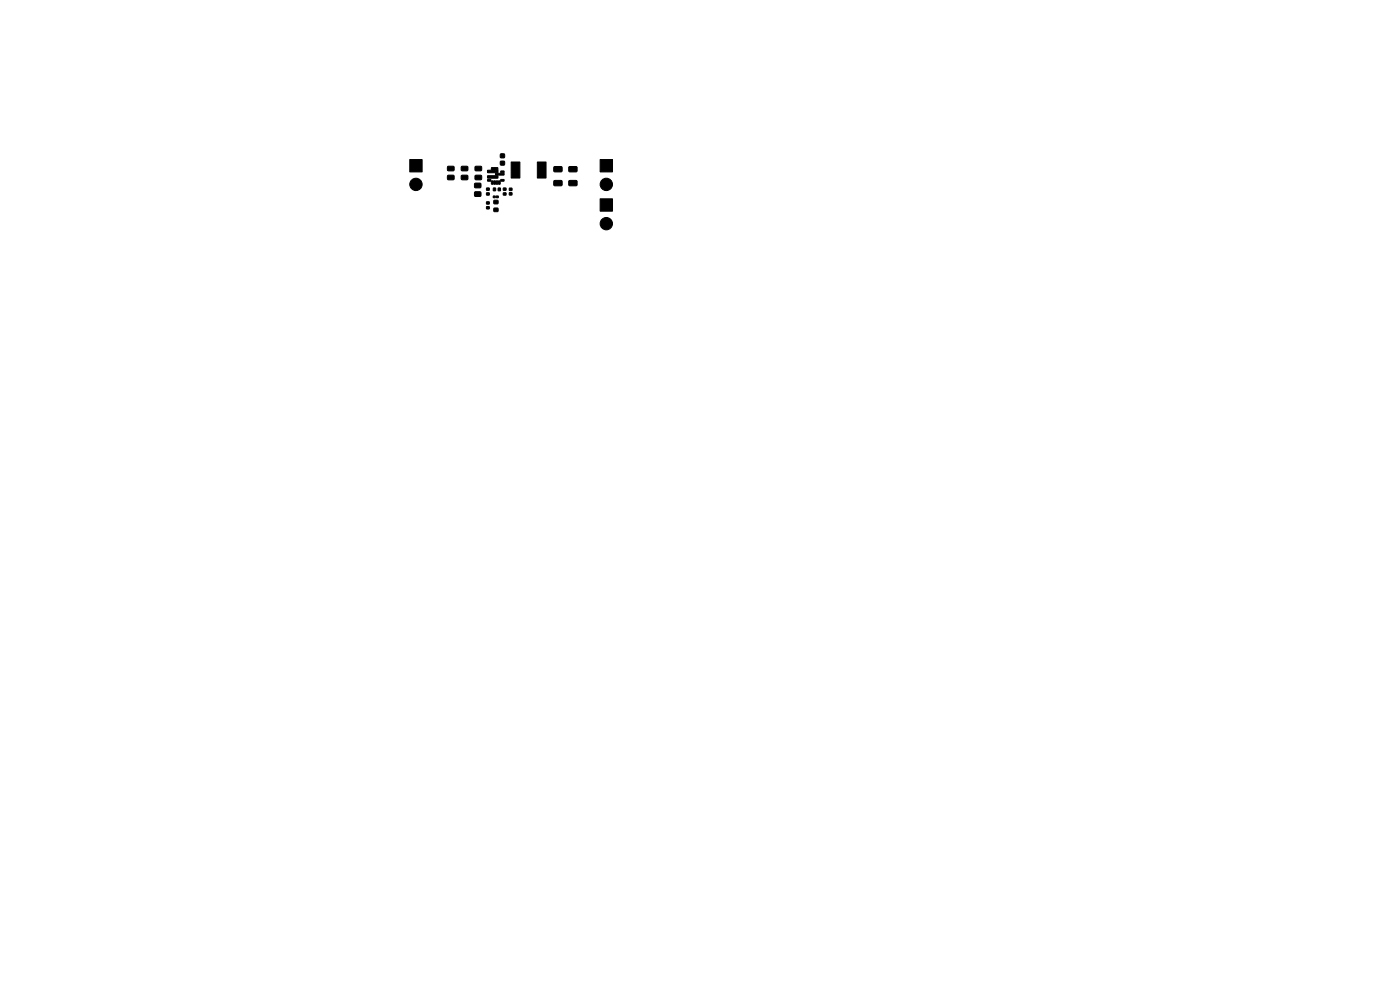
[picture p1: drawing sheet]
<svg xmlns="http://www.w3.org/2000/svg" width="297mm" height="210mm" viewBox="0 0 297 210" stroke-linecap="round" stroke-linejoin="round" font-family="sans-serif">
<g fill="#000" stroke="#000" stroke-width=".21">
<path d="M86.9 33.8h2.7v2.7h-2.7zM95 35.3h1.2l.2 .2-.1 .6-.2 .2-1-.1-.2-.2zM95 37.2h1.2l.2 .2-.1 .6-.2 .2-1-.1-.2-.2zM97.9 35.3h1.2l.2 .2v.6l-.3 .2-1-.1-.2-.2zM97.9 37.2h1.2l.2 .2v.6l-.3 .2-1-.1-.2-.2zM100.7 38.9h1.2l.1 .2v.6l-.2 .2-1-.1-.2-.2zM100.8 35.3h1.2l.2 .2v.6l-.3 .2-1-.1-.2-.2zM100.8 37.2h1.2l.2 .2v.6l-.3 .2-1-.1-.2-.2zM103.4 38.1h.7v.3h-.6zM104.3 38.4h.3v.7l-.4-.1zM103.4 36.1h.8l.2-.6 .2 .1v.5h.1l.1-.5h.3l.1 .5v-.5l.3-.1 .2 1-2.2 .1zM104.7 39.9h.4v.6h-.4z"/>
<path d="M104.8 38.4h.3v.7l-.4-.1zM105.3 38.4h.3v.7l-.4-.1zM103.4 37.3h2.2l.1 .4-2.2 .1zM105.7 39.9h.5v.6h-.5zM105.8 38.4h.3v.7l-.4-.1zM106.2 34.2h.8v.8h-.8zM106.2 32.7h.8v.7h-.8zM105.1 36.8h1.8l.1 .2-1.8 .1zM106.2 36.3h.7v.3h-.6zM106.2 38.1h.7v.3h-.6zM106.8 39.9h.5v.5h-.5zM108.4 34.4h1.9v3.4h-1.9z"/>
<path d="M108.1 39.9h.5v.5h-.5zM114 34.4h1.8v3.4h-1.8zM117.5 35.4l1.6-.1 .2 .3-.1 .7-.2 .2h-1.4l-.1-.3zM117.5 38.3h1.6l.2 .2-.1 .8-.2 .1h-1.4l-.1-.2zM120.7 35.4l1.6-.1 .1 .3v.7l-.2 .2h-1.4l-.2-.3zM120.7 38.3h1.6l.1 .2v.8l-.2 .1h-1.4l-.2-.2zM127.3 33.8h2.6v2.7h-2.6zM100.7 40.7h1.2l.1 .2v.6l-.2 .2h-1l-.2-.3zM103.2 43.8h.6v.5h-.6zM103.2 42.8h.6v.5h-.6zM103.2 40.9h.6v.5h-.6zM103.2 39.9h.6v.5h-.6z"/>
<path d="M104.8 44.2h.8v.7h-.8zM104.8 42.5h.8v.7h-.8zM104.7 41.6h.4v.3h-.4zM105.3 41.6h.4v.3h-.4zM106.8 40.9h.5v.5h-.5zM108.1 40.9h.5v.5h-.5zM127.3 42.2h2.6v2.6h-2.6z"/>
<circle cx="88.2" cy="39.1" r="1.31"/>
<circle cx="128.6" cy="39.1" r="1.31"/>
<circle cx="128.6" cy="47.4" r="1.31"/>
</g>
</svg>
